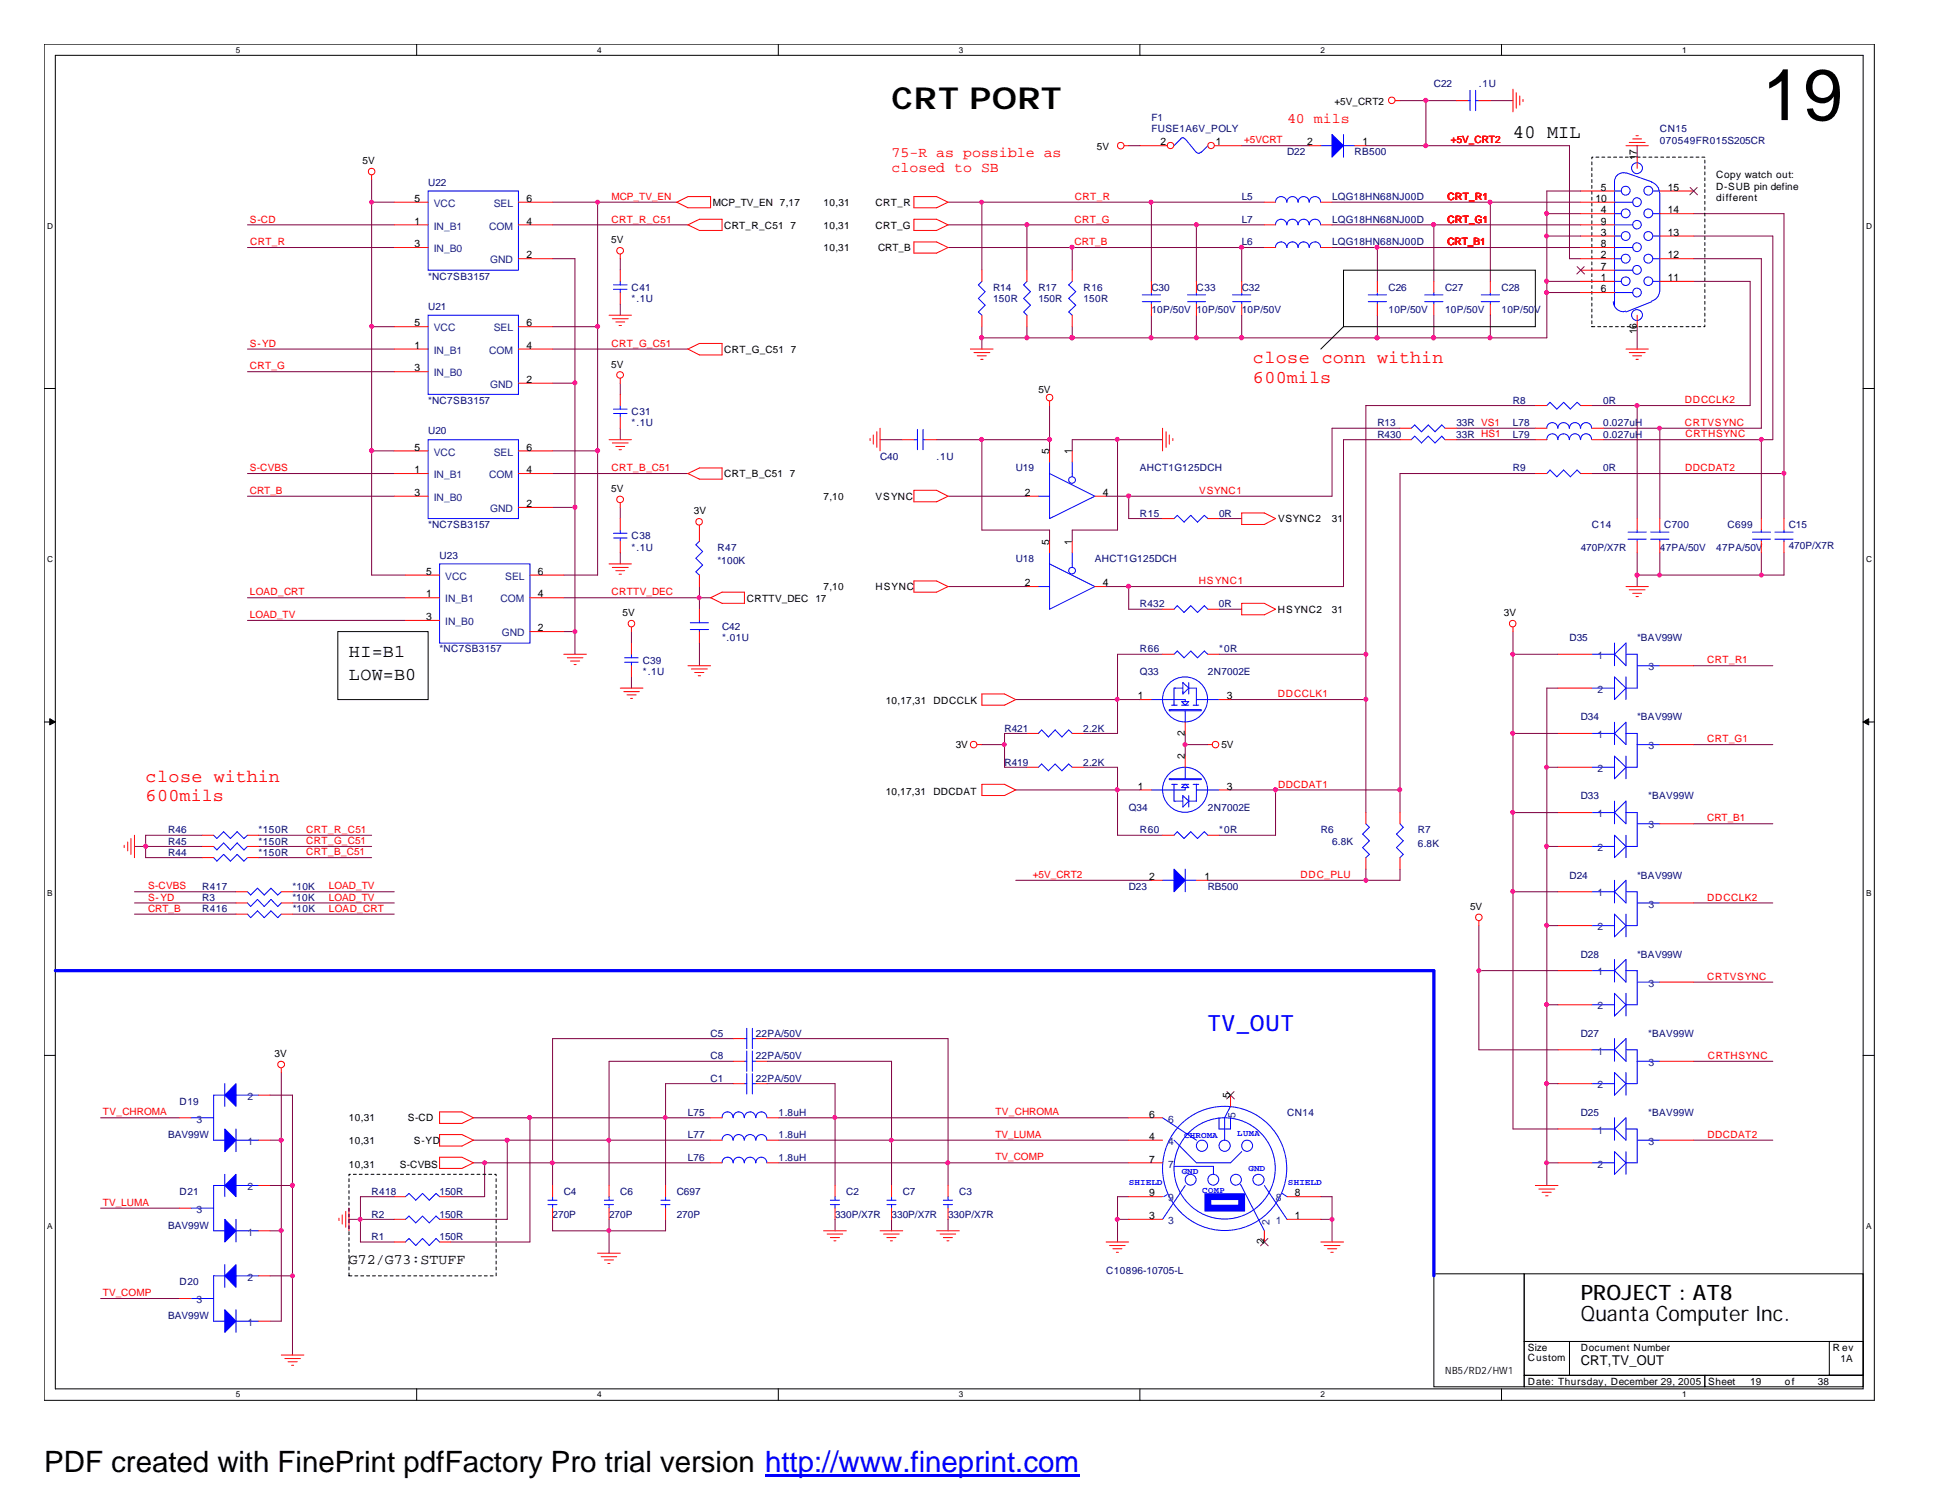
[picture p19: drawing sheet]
<svg xmlns="http://www.w3.org/2000/svg" width="279mm" height="216mm" viewBox="0 0 279 216" stroke-linecap="round" stroke-linejoin="round" font-family="sans-serif">
<defs><g id="words">
<text font-size="10.4" x="253.5" y="17.3">19</text>
<text font-size="4.4" x="128.3" y="15.6">CRT PORT</text>
<text font-size="4.2" x="6.3" y="211.7">PDF created with FinePrint pdfFactory Pro trial version http://www.fineprint.com</text>
<text font-size="3.2" fill="#00f" x="173.8" y="148.3">TV_OUT</text>
<g font-size="3">
<text x="227.4" y="189.9">Quanta Computer Inc.</text>
<text x="227.4" y="187">PROJECT : AT8</text>
</g>
<text font-size="2.8" x="217.7" y="19.9">40 MIL</text>
<g font-size="2.6" fill="#f00">
<text x="180.3" y="52.3">close conn within</text>
<text x="180.3" y="55.1">600mils</text>
<text x="21" y="112.4">close within</text>
<text x="21" y="115.2">600mils</text>
</g>
<g font-size="2.6">
<text x="50.2" y="94.6">HI=B1</text>
<text x="50.2" y="97.8">LOW=B0</text>
</g>
<g font-size="2.1" fill="#f00">
<text x="185.2" y="17.7">40 mils</text>
<text x="128.3" y="22.6">75-R as possible as</text>
<text x="128.3" y="24.7">closed to SB</text>
</g>
<text font-size="2.1" x="50.2" y="181.9">G72/G73:STUFF</text>
<text font-size="1.9" x="227.4" y="196.3">CRT,TV_OUT</text>
<g font-size="1.5">
<text x="167" y="20.9">2</text>
<text x="174.9" y="20.9">1</text>
<text x="188.1" y="20.9">2</text>
<text x="196" y="20.9">1</text>
<text x="235.5" y="23.1" transform="rotate(-90 235.5 23.1)">1</text>
<text x="235.5" y="22.3" transform="rotate(-90 235.5 22.3)">7</text>
<text x="59.6" y="29">5</text>
<text x="75.7" y="29">6</text>
<text x="229.5" y="29">10</text>
<text x="230.3" y="27.4">5</text>
<text x="239.9" y="27.4">15</text>
<text x="59.6" y="32.3">1</text>
<text x="59.6" y="35.6">3</text>
<text x="75.7" y="32.3">4</text>
<text x="230.3" y="33.9">3</text>
<text x="230.3" y="30.7">4</text>
<text x="230.3" y="35.6">8</text>
<text x="230.3" y="32.3">9</text>
<text x="239.9" y="30.7">14</text>
<text x="239.9" y="33.9">13</text>
<text x="75.7" y="37.2">2</text>
<text x="230.3" y="40.4">1</text>
<text x="230.3" y="37.2">2</text>
<text x="230.3" y="38.8">7</text>
<text x="239.9" y="37.2">12</text>
<text x="239.9" y="40.4">11</text>
<text x="59.6" y="46.9">5</text>
<text x="75.7" y="46.9">6</text>
<text x="230.3" y="42">6</text>
<text x="59.6" y="50.2">1</text>
<text x="59.6" y="53.4">3</text>
<text x="75.7" y="50.2">4</text>
<text x="235.5" y="48.1" transform="rotate(-90 235.5 48.1)">16</text>
<text x="75.7" y="55.1">2</text>
<text x="59.6" y="64.8">5</text>
<text x="75.7" y="64.8">6</text>
<text x="151" y="65.3" transform="rotate(-90 151 65.3)">5</text>
<text x="154.2" y="65.3" transform="rotate(-90 154.2 65.3)">1</text>
<text x="59.6" y="68.1">1</text>
<text x="59.6" y="71.3">3</text>
<text x="75.7" y="68.1">4</text>
<text x="147.4" y="71.3">2</text>
<text x="158.7" y="71.3">4</text>
<text x="75.7" y="72.9">2</text>
<text x="61.3" y="82.7">5</text>
<text x="77.4" y="82.7">6</text>
<text x="151" y="78.4" transform="rotate(-90 151 78.4)">5</text>
<text x="154.2" y="78.4" transform="rotate(-90 154.2 78.4)">1</text>
<text x="61.3" y="85.9">1</text>
<text x="61.3" y="89.2">3</text>
<text x="77.4" y="85.9">4</text>
<text x="147.4" y="84.3">2</text>
<text x="158.7" y="84.3">4</text>
<text x="77.4" y="90.8">2</text>
<text x="163.7" y="100.6">1</text>
<text x="176.5" y="100.6">3</text>
<text x="170.5" y="105.8" transform="rotate(-90 170.5 105.8)">2</text>
<text x="163.7" y="113.6">1</text>
<text x="170.5" y="109.2" transform="rotate(-90 170.5 109.2)">2</text>
<text x="176.5" y="113.6">3</text>
<text x="165.3" y="126.6">2</text>
<text x="173.3" y="126.6">1</text>
<text x="165.3" y="160.7">6</text>
<text x="177" y="158" transform="rotate(-90 177 158)">5</text>
<text x="165.3" y="164">4</text>
<text x="165.3" y="167.2">7</text>
<text x="165.3" y="172.1">9</text>
<text x="186.3" y="172.1">8</text>
<text x="165.3" y="175.3">3</text>
<text x="181.9" y="179" transform="rotate(-90 181.9 179)">2</text>
<text x="186.3" y="175.3">1</text>
</g>
<g font-size="1.5" fill="#004080">
<text x="62.4" y="29.8">VCC</text>
<text x="71" y="29.8">SEL</text>
<text x="62.4" y="33">IN_B1</text>
<text x="70.4" y="33">COM</text>
<text x="62.4" y="36.3">IN_B0</text>
<text x="70.5" y="37.9">GND</text>
<text x="62.4" y="47.7">VCC</text>
<text x="71" y="47.7">SEL</text>
<text x="62.4" y="50.9">IN_B1</text>
<text x="70.4" y="50.9">COM</text>
<text x="62.4" y="54.1">IN_B0</text>
<text x="70.5" y="55.8">GND</text>
<text x="62.4" y="65.5">VCC</text>
<text x="71" y="65.5">SEL</text>
<text x="62.4" y="68.8">IN_B1</text>
<text x="70.4" y="68.8">COM</text>
<text x="62.4" y="72.1">IN_B0</text>
<text x="70.5" y="73.7">GND</text>
<text x="64.1" y="83.4">VCC</text>
<text x="72.7" y="83.4">SEL</text>
<text x="64.1" y="86.7">IN_B1</text>
<text x="64.1" y="89.9">IN_B0</text>
<text x="72" y="86.7">COM</text>
<text x="72.2" y="91.5">GND</text>
<text x="229.8" y="94.8">1</text>
<text x="229.8" y="99.7">2</text>
<text x="237.2" y="96.4">3</text>
<text x="229.8" y="106.2">1</text>
<text x="237.2" y="107.8">3</text>
<text x="229.8" y="111">2</text>
<text x="229.8" y="117.6">1</text>
<text x="237.2" y="119.2">3</text>
<text x="229.8" y="122.4">2</text>
<text x="229.8" y="128.9">1</text>
<text x="237.2" y="130.6">3</text>
<text x="229.8" y="133.8">2</text>
<text x="229.8" y="140.3">1</text>
<text x="237.2" y="141.9">3</text>
<text x="229.8" y="145.2">2</text>
<text x="229.8" y="151.7">1</text>
<text x="237.2" y="153.3">3</text>
<text x="28.3" y="161.5">3</text>
<text x="35.6" y="158.2">2</text>
<text x="168.1" y="161.5">6</text>
<text x="177.8" y="160.7" transform="rotate(-90 177.8 160.7)">5</text>
<text x="229.8" y="156.5">2</text>
<text x="35.6" y="164.7">1</text>
<text x="168.1" y="164.7">4</text>
<text x="168.1" y="167.9">7</text>
<text x="229.8" y="163.1">1</text>
<text x="229.8" y="167.9">2</text>
<text x="237.2" y="164.7">3</text>
<text x="35.6" y="171.2">2</text>
<text x="168.1" y="172.8">9</text>
<text x="183.6" y="172.8">8</text>
<text x="28.3" y="174.5">3</text>
<text x="35.6" y="177.7">1</text>
<text x="168.1" y="176.1">3</text>
<text x="182.6" y="176.2" transform="rotate(-90 182.6 176.2)">2</text>
<text x="183.6" y="176.1">1</text>
<text x="35.6" y="184.2">2</text>
<text x="28.3" y="187.5">3</text>
<text x="35.6" y="190.7">1</text>
</g>
<g font-size="1.4" fill="#000080">
<text x="165.7" y="17.4">F1</text>
<text x="206.3" y="12.6">C22</text>
<text x="212.7" y="12.6">.1U</text>
<text x="165.7" y="19">FUSE1A6V_POLY</text>
<text x="185.2" y="22.3">D22</text>
<text x="194.9" y="22.3">RB500</text>
<text x="238.8" y="19">CN15</text>
<text x="238.8" y="20.7">070549FR015S205CR</text>
<text x="61.6" y="26.7">U22</text>
<text x="178.6" y="28.8">L5</text>
<text x="191.6" y="28.8">LQG18HN68NJ00D</text>
<text x="178.6" y="32.1">L7</text>
<text x="178.6" y="35.3">L6</text>
<text x="191.6" y="32.1">LQG18HN68NJ00D</text>
<text x="191.6" y="35.3">LQG18HN68NJ00D</text>
<text x="61.6" y="40.2">*NC7SB3157</text>
<text x="90.8" y="41.8">C41</text>
<text x="142.9" y="41.8">R14</text>
<text x="149.4" y="41.8">R17</text>
<text x="155.9" y="41.8">R16</text>
<text x="165.7" y="41.8">C30</text>
<text x="172.1" y="41.8">C33</text>
<text x="178.6" y="41.8">C32</text>
<text x="199.8" y="41.8">C26</text>
<text x="207.9" y="41.8">C27</text>
<text x="216" y="41.8">C28</text>
<text x="61.6" y="44.6">U21</text>
<text x="90.8" y="43.4">*.1U</text>
<text x="142.9" y="43.4">150R</text>
<text x="149.4" y="43.4">150R</text>
<text x="155.9" y="43.4">150R</text>
<text x="165.7" y="45.1">10P/50V 10P/50V 10P/50V</text>
<text x="199.8" y="45.1">10P/50V</text>
<text x="207.9" y="45.1">10P/50V</text>
<text x="216" y="45.1">10P/50V</text>
<text x="61.6" y="58.1">*NC7SB3157</text>
<text x="90.8" y="59.7">C31</text>
<text x="217.7" y="58.1">R8</text>
<text x="230.7" y="58.1">0R</text>
<text x="61.6" y="62.5">U20</text>
<text x="90.8" y="61.3">*.1U</text>
<text x="198.2" y="62.9">R430</text>
<text x="198.2" y="61.3">R13</text>
<text x="209.5" y="62.9">33R HS1</text>
<text x="209.5" y="61.3">33R VS1</text>
<text x="217.7" y="61.3">L78</text>
<text x="217.7" y="62.9">L79</text>
<text x="230.7" y="61.3">0.027uH</text>
<text x="230.7" y="62.9">0.027uH</text>
<text x="126.6" y="66.2">C40</text>
<text x="134.7" y="66.2">.1U</text>
<text x="146.1" y="67.8">U19</text>
<text x="164" y="67.8">AHCT1G125DCH</text>
<text x="217.7" y="67.8">R9</text>
<text x="230.7" y="67.8">0R</text>
<text x="61.6" y="75.9">*NC7SB3157</text>
<text x="90.8" y="77.6">C38</text>
<text x="164" y="74.3">R15</text>
<text x="175.4" y="74.3">0R</text>
<text x="229" y="75.9">C14</text>
<text x="239.4" y="75.9">C700</text>
<text x="248.5" y="75.9">C699</text>
<text x="257.3" y="75.9">C15</text>
<text x="63.2" y="80.3">U23</text>
<text x="90.8" y="79.2">*.1U</text>
<text x="103.2" y="79.2">R47</text>
<text x="103.2" y="81.2">*100K</text>
<text x="146.1" y="80.9">U18</text>
<text x="157.5" y="80.9">AHCT1G125DCH</text>
<text x="227.4" y="79.2">470P/X7R</text>
<text x="238.8" y="79.2">47PA/50V</text>
<text x="246.9" y="79.2">47PA/50V</text>
<text x="257.3" y="79">470P/X7R</text>
<text x="164" y="87.3">R432</text>
<text x="175.4" y="87.3">0R</text>
<text x="63.2" y="93.9">*NC7SB3157</text>
<text x="92.5" y="95.5">C39</text>
<text x="103.9" y="90.6">C42</text>
<text x="103.9" y="92.2">*.01U</text>
<text x="164" y="93.9">R66</text>
<text x="175.4" y="93.9">*0R</text>
<text x="225.8" y="92.2">D35</text>
<text x="235.5" y="92.2">*BAV99W</text>
<text x="92.5" y="97.1">*.1U</text>
<text x="164" y="97.1">Q33</text>
<text x="173.8" y="97.1">2N7002E</text>
<text x="144.5" y="105.2">R421</text>
<text x="155.8" y="105.2">2.2K</text>
<text x="227.4" y="103.6">D34</text>
<text x="235.5" y="103.6">*BAV99W</text>
<text x="144.5" y="110.1">R419</text>
<text x="155.8" y="110.1">2.2K</text>
<text x="24.2" y="119.8">R46</text>
<text x="37.2" y="119.8">*150R</text>
<text x="162.4" y="116.6">Q34</text>
<text x="164" y="119.8">R60</text>
<text x="173.8" y="116.6">2N7002E</text>
<text x="175.4" y="119.8">*0R</text>
<text x="190" y="119.8">R6</text>
<text x="204" y="119.8">R7</text>
<text x="227.4" y="115">D33</text>
<text x="237.1" y="115">*BAV99W</text>
<text x="24.2" y="121.5">R45</text>
<text x="24.2" y="123.1">R44</text>
<text x="37.2" y="121.5">*150R</text>
<text x="37.2" y="123.1">*150R</text>
<text x="191.6" y="121.5">6.8K</text>
<text x="204" y="121.8">6.8K</text>
<text x="29.1" y="131.2">R416</text>
<text x="29.1" y="128">R417</text>
<text x="29.1" y="129.6">R3</text>
<text x="42.1" y="129.6">*10K</text>
<text x="42.1" y="128">*10K</text>
<text x="42.1" y="131.2">*10K</text>
<text x="162.4" y="128">D23</text>
<text x="173.8" y="128">RB500</text>
<text x="225.8" y="126.4">D24</text>
<text x="235.5" y="126.4">*BAV99W</text>
<text x="227.4" y="137.8">D28</text>
<text x="235.5" y="137.8">*BAV99W</text>
<text x="102.2" y="149.1">C5</text>
<text x="108.7" y="149.1">22PA/50V</text>
<text x="227.4" y="149.1">D27</text>
<text x="237.1" y="149.1">*BAV99W</text>
<text x="102.2" y="152.4">C8</text>
<text x="102.2" y="155.6">C1</text>
<text x="108.7" y="152.4">22PA/50V</text>
<text x="108.7" y="155.6">22PA/50V</text>
<text x="25.8" y="158.9">D19</text>
<text x="99" y="160.5">L75</text>
<text x="112" y="160.5">1.8uH</text>
<text x="185.2" y="160.5">CN14</text>
<text x="227.4" y="160.5">D25</text>
<text x="237.1" y="160.5">*BAV99W</text>
<text x="24.2" y="163.7">BAV99W</text>
<text x="99" y="163.7">L77</text>
<text x="99" y="167">L76</text>
<text x="112" y="163.7">1.8uH</text>
<text x="112" y="167">1.8uH</text>
<text x="25.8" y="171.9">D21</text>
<text x="53.5" y="171.9">R418</text>
<text x="63.2" y="171.9">150R</text>
<text x="81.1" y="171.9">C4</text>
<text x="89.2" y="171.9">C6</text>
<text x="97.4" y="171.9">C697</text>
<text x="121.8" y="171.9">C2</text>
<text x="129.9" y="171.9">C7</text>
<text x="138" y="171.9">C3</text>
<text x="24.2" y="176.7">BAV99W</text>
<text x="53.5" y="175.1">R2</text>
<text x="53.5" y="178.4">R1</text>
<text x="63.2" y="175.1">150R</text>
<text x="63.2" y="178.4">150R</text>
<text x="79.5" y="175.1">270P</text>
<text x="87.6" y="175.1">270P</text>
<text x="97.4" y="175.1">270P</text>
<text x="120.1" y="175.1">330P/X7R</text>
<text x="128.3" y="175.1">330P/X7R</text>
<text x="136.4" y="175.1">330P/X7R</text>
<text x="25.8" y="184.9">D20</text>
<text x="159.1" y="183.3">C10896-10705-L</text>
<text x="24.2" y="189.7">BAV99W</text>
</g>
<g font-size="1.4">
<text x="192" y="15.2">+5V_CRT2</text>
<text x="52.2" y="23.6">5V</text>
<text x="157.8" y="21.5">5V</text>
<text x="102.6" y="29.6">MCP_TV_EN 7,17</text>
<text x="118.5" y="29.6">10,31</text>
<text x="126" y="29.6">CRT_R</text>
<text x="246.9" y="25.6">Copy watch out:</text>
<text x="246.9" y="27.3">D-SUB pin define</text>
<text x="246.9" y="29">different</text>
<text x="87.9" y="35">5V</text>
<text x="104.2" y="32.9">CRT_R_C51 7</text>
<text x="118.5" y="32.9">10,31</text>
<text x="126" y="32.9">CRT_G</text>
<text x="118.5" y="36.2">10,31</text>
<text x="126.3" y="36.2">CRT_B</text>
<text x="87.9" y="52.9">5V</text>
<text x="104.2" y="50.8">CRT_G_C51 7</text>
<text x="149.4" y="56.5">5V</text>
<text x="87.9" y="70.8">5V</text>
<text x="104.2" y="68.7">CRT_B_C51 7</text>
<text x="118.5" y="71.9">7,10</text>
<text x="126" y="71.9">VSYNC</text>
<text x="99.8" y="74">3V</text>
<text x="183.9" y="75.1">VSYNC2</text>
<text x="191.6" y="75.1">31</text>
<text x="89.6" y="88.6">5V</text>
<text x="107.4" y="86.5">CRTTV_DEC 17</text>
<text x="118.5" y="84.9">7,10</text>
<text x="126" y="84.9">HSYNC</text>
<text x="183.9" y="88.1">HSYNC2</text>
<text x="191.6" y="88.1">31</text>
<text x="216.4" y="88.6">3V</text>
<text x="127.4" y="101.3">10,17,31 DDCCLK</text>
<text x="137.5" y="107.7">3V</text>
<text x="175.7" y="107.7">5V</text>
<text x="127.4" y="114.3">10,17,31</text>
<text x="134.3" y="114.3">DDCDAT</text>
<text x="211.5" y="130.9">5V</text>
<text x="39.5" y="152.1">3V</text>
<text x="50.2" y="161.3">10,31</text>
<text x="58.7" y="161.3">S-CD</text>
<text x="50.2" y="168">10,31</text>
<text x="50.2" y="164.5">10,31</text>
<text x="57.5" y="168">S-CVBS</text>
<text x="59.5" y="164.5">S-YD</text>
<text x="207.9" y="197.6">NB5/RD2/HW1</text>
<text x="219.8" y="195.7">Custom</text>
<text x="219.8" y="194.3">Size</text>
<text x="227.4" y="194.3">Document Number</text>
<text x="263.7" y="194.3">R ev</text>
<text x="264.8" y="195.9">1A</text>
<text x="219.8" y="199.2">Date: Thursday, December 29, 2005 Sheet</text>
<text x="251.8" y="199.2">19</text>
<text x="256.8" y="199.2">of</text>
<text x="261.5" y="199.2">38</text>
</g>
<g font-size="1.4" fill="#f00">
<text x="179" y="20.6">+5VCRT</text>
<text x="208.7" y="20.6">+5V_CRT2</text>
<text x="88" y="28.7">MCP_TV_EN</text>
<text x="154.6" y="28.7">CRT_R</text>
<text x="208.2" y="28.7">CRT_R1</text>
<text x="35.9" y="32">S-CD</text>
<text x="36" y="35.3">CRT_R</text>
<text x="88" y="32">CRT_R_C51</text>
<text x="154.6" y="35.3">CRT_B</text>
<text x="154.6" y="32">CRT_G</text>
<text x="208.2" y="32">CRT_G1</text>
<text x="208.2" y="35.3">CRT_B1</text>
<text x="35.9" y="53.1">CRT_G</text>
<text x="35.9" y="49.9">S-YD</text>
<text x="88" y="49.9">CRT_G_C51</text>
<text x="242.4" y="58">DDCCLK2</text>
<text x="242.4" y="61.3">CRTVSYNC</text>
<text x="242.5" y="62.9">CRTHSYNC</text>
<text x="35.9" y="71">CRT_B</text>
<text x="35.9" y="67.8">S-CVBS</text>
<text x="88" y="67.8">CRT_B_C51</text>
<text x="172.6" y="71">VSYNC1</text>
<text x="242.4" y="67.8">DDCDAT2</text>
<text x="35.9" y="88.9">LOAD_TV</text>
<text x="35.9" y="85.6">LOAD_CRT</text>
<text x="88" y="85.6">CRTTV_DEC</text>
<text x="172.5" y="84">HSYNC1</text>
<text x="245.6" y="95.4">CRT_R1</text>
<text x="183.9" y="100.3">DDCCLK1</text>
<text x="245.6" y="106.8">CRT_G1</text>
<text x="183.9" y="113.3">DDCDAT1</text>
<text x="44.1" y="119.8">CRT_R_C51</text>
<text x="245.6" y="118.2">CRT_B1</text>
<text x="44.1" y="121.4">CRT_G_C51</text>
<text x="44.1" y="123">CRT_B_C51</text>
<text x="21.3" y="127.9">S-CVBS</text>
<text x="21.3" y="129.5">S-YD</text>
<text x="21.3" y="131.1">CRT_B</text>
<text x="47.3" y="131.1">LOAD_CRT</text>
<text x="47.3" y="127.9">LOAD_TV</text>
<text x="47.3" y="129.5">LOAD_TV</text>
<text x="148.6" y="126.3">+5V_CRT2</text>
<text x="187.1" y="126.3">DDC_PLU</text>
<text x="245.6" y="129.5">DDCCLK2</text>
<text x="245.6" y="140.9">CRTVSYNC</text>
<text x="245.7" y="152.3">CRTHSYNC</text>
<text x="14.8" y="160.4">TV_CHROMA</text>
<text x="143.2" y="160.4">TV_CHROMA</text>
<text x="143.2" y="163.7">TV_LUMA</text>
<text x="143.2" y="166.9">TV_COMP</text>
<text x="245.7" y="163.7">DDCDAT2</text>
<text x="14.8" y="173.4">TV_LUMA</text>
<text x="14.8" y="186.4">TV_COMP</text>
</g>
<g font-size="1.3" fill="#00f">
<text x="170.3" y="163.6">CHROMA</text>
<text x="178" y="163.4">LUMA</text>
<text x="162.4" y="170.4">SHIELD</text>
<text x="170" y="168.8">GND</text>
<text x="173" y="171.6">COMP</text>
<text x="179.6" y="168.5">GND</text>
<text x="185.3" y="170.4">SHIELD</text>
</g>
<g font-size="1.2">
<text x="34" y="7.6">5</text>
<text x="85.9" y="7.6">4</text>
<text x="138" y="7.6">3</text>
<text x="190" y="7.6">2</text>
<text x="242" y="7.6">1</text>
<text x="6.8" y="33">D</text>
<text x="268.5" y="33">D</text>
<text x="6.8" y="80.9">C</text>
<text x="268.5" y="80.9">C</text>
<text x="6.8" y="128.9">B</text>
<text x="268.5" y="128.9">B</text>
<text x="6.8" y="176.8">A</text>
<text x="268.5" y="176.8">A</text>
<text x="34" y="201">5</text>
<text x="85.9" y="201">4</text>
<text x="138" y="201">3</text>
<text x="190" y="201">2</text>
<text x="242" y="201">1</text>
</g>
</g></defs>
<g fill="none" stroke="#000" stroke-width=".14">
<path d="M6.3 6.3h263.4v195.1h-263.4zM8 8h260.1v191.8h-260.1zM59.9 6.3v1.7M112 6.3v1.7M164 6.3v1.7M216 6.3v1.7M193.3 38.9h27.6v8.1h-27.6zM6.3 55.9h1.7M193.3 47l-3.3 3.2M268.1 55.9h1.6M48.6 90.8h13v9.8h-13zM6.3 103.8h1.7"/>
<path d="M268.1 103.8h1.6M6.3 151.8h1.7M268.1 151.8h1.6M59.9 199.8v1.6M112 199.8v1.6M164 199.8v1.6M206.3 183.2h13v16.3h-13zM216 199.8v1.6M219.3 183.2h48.8v9.8h-48.8zM219.3 193h6.5v4.8h-6.5zM219.3 197.8h26v1.7h-26zM225.8 193h42.3v4.8h-42.3z"/>
<path d="M245.3 197.8h22.8v1.7h-22.8zM263.2 193h4.9v4.8h-4.9z"/>
</g>
<g fill="#000" stroke="#000" stroke-width=".14">
<path d="M7.2 103.4l.8 .4-.8 .5z" fill-rule="evenodd"/>
<path d="M268.1 103.8l.8-.4v.9z" fill-rule="evenodd"/>
</g>
<g fill="none" stroke="#800040" stroke-width=".14">
<path d="M201.4 14.5h8.1M205.1 14.5v6.5M214.4 14.5h3.3M35.6 32.3h21.1M35.6 35.6h21.1M53.5 29.1h3.2M53.5 25.8v56.9h4.8M79.5 32.3h19.5M79.5 37.2h3.2v56.9M79.5 29.1h17.9M86 29.1v53.6h-4.9M89.2 37.2v1.7"/>
<path d="M136.4 32.3h45.5M136.4 35.6h45.5M136.4 29.1h45.5M141.3 29.1v9.8M147.7 32.3v6.6M154.3 35.6v3.3M162.4 21h1.6M165.7 29.1v11.4M172.1 32.3v8.2M178.6 21h9.8M178.6 35.6v4.9M191.6 32.3h35.8"/>
<path d="M191.6 35.6h35.8M191.6 29.1h35.8M196.5 21h29.3v16.2h1.6M198.2 35.6v4.9M206.3 32.3v8.2M214.4 29.1v11.4M222.5 30.7h4.9M222.5 34h4.9M227.4 27.5h-4.9v21.1h-81.2M235.5 21v1.6M243.7 30.7h13v43.9M243.7 34h11.4v29.2h-24.4"/>
<path d="M243.7 37.2h9.7v24.4h-22.7M35.6 50.2h21.1M35.6 53.5h21.1M53.5 47h3.2M79.5 50.2h19.5M79.5 47h6.5M79.5 55.1h3.2M89.2 43.7v1.6M89.2 55.1v1.6M141.3 47v3.2M147.7 47v1.6M151 58.3v6.6"/>
<path d="M154.3 47v1.6M165.7 45.3v3.3M172.1 45.3v3.3M178.6 45.3v3.3M198.2 45.3v3.3M206.3 45.3v3.3M214.4 45.3v3.3M220.9 58.3h-24.4v58.6M222.5 40.5h4.9M222.5 42.1h4.9M235.5 47v3.2M235.5 58.3v16.3"/>
<path d="M243.7 40.5h8.1v17.8h-22.8M35.6 68.1h21.1M35.6 71.4h21.1M53.5 64.9h3.2M79.5 68.1h19.5M79.5 64.9h6.5M79.5 73h3.2M89.2 61.6v1.6M89.2 73v1.6M89.2 79.5v1.6M126.6 63.2h3.3M134.7 63.2h16.3"/>
<path d="M136.4 71.4h11.3M141.3 63.2v13h9.7v1.7M160.8 63.2v13h-6.5v1.7M162.4 71.4v3.2h4.9M167.3 63.2h-13v1.7M175.4 74.6h3.2M201.4 61.6h-9.8v9.8h-32.5M201.4 63.2h-8.1v21.2h-34.2M209.5 61.6h11.4M209.5 63.2h11.4M220.9 68.1h-19.5v48.8M229 68.1h27.7"/>
<path d="M235.5 79.5v4.9M238.8 61.6v13M238.8 79.5v3.2M253.4 63.2v11.4M253.4 79.5v3.2M256.7 79.5v3.2h-21.2M35.6 89.2h22.7M35.6 86h22.7M81.1 86h21.1M81.1 90.8h1.6M90.8 90.8v1.7M90.8 97.4v1.6"/>
<path d="M100.6 84.4v3.2M100.6 92.5v3.3M136.4 84.4h11.3M162.4 84.4v3.2h4.9M167.3 94.1h-6.5v11.4h-4.9M175.4 94.1h21.1M175.4 87.6h3.2M217.7 94.1h6.5M217.7 90.8v71.6h6.5M224.2 99h-1.7v71.5M243.7 95.8h11.4M141.3 107.1h3.2"/>
<path d="M146.1 113.6h17.9M146.1 100.6h17.9M147.7 105.5h-3.2v4.9h3.2M155.9 110.4h4.9v9.7h6.5M170.5 107.1h3.3M170.5 105.5v3.3M177 113.6h24.4M177 100.6h19.5M183.5 113.6v6.5h-8.1M217.7 116.9h6.5M217.7 105.5h6.5M222.5 110.4h1.7"/>
<path d="M243.7 118.5h11.4M243.7 107.1h11.4M19.3 131.5h14.7M19.3 121.8h9.8M19.3 128.3h14.7M19.3 129.9h14.7M29.1 120.1h-8.1v3.3h8.1M37.2 120.1h16.3M37.2 121.8h16.3M37.2 123.4h16.3M42.1 131.5h14.6M42.1 128.3h14.6"/>
<path d="M42.1 129.9h14.6M146.1 126.6h19.6M196.5 125v1.6M201.4 125v1.6h-27.6M212.8 133.1v17.9h11.4M212.8 139.6h11.4M217.7 128.3h6.5M222.5 121.8h1.7M222.5 133.1h1.7M243.7 129.9h11.4M38.9 157.5h3.2v37.4M40.5 154.3v35.7h-1.6"/>
<path d="M105.5 152.7h-17.9v17.8M105.5 149.4h-26v21.1M105.5 155.9h-9.7v14.6M110.4 149.4h26v21.1M110.4 152.7h17.9v17.8M110.4 155.9h9.7v14.6M222.5 155.9h1.7M222.5 144.5h1.7M243.7 152.7h11.4M243.7 141.3h11.4M14.5 173.8h11.3M14.5 160.8h11.3"/>
<path d="M38.9 164h1.6M38.9 177h1.6M38.9 170.5h3.2M50.2 175.4h6.5M56.7 172.1h-4.8v6.5h4.8M68.1 164h34.1M68.1 160.8h34.1M68.1 167.3h34.1M69.7 167.3v4.8h-4.8M73 164v11.4h-8.1M76.2 160.8v17.8h-11.3M79.5 175.4v1.6h16.3v-1.6"/>
<path d="M87.6 175.4v4.9M112 164h50.4M112 160.8h50.4M112 167.3h50.4M120.1 175.4v1.6M128.3 175.4v1.6M136.4 175.4v1.6M160.8 175.4h1.6M162.4 172.1h-1.6v6.5M190 172.1h1.6v6.5M190 175.4h1.6M222.5 167.3h1.7"/>
<path d="M243.7 164h11.4M14.5 186.8h11.3M38.9 183.5h3.2"/>
</g>
<g fill="none" stroke="#f00" stroke-width=".14">
<path d="M200.7 14.5h.7M217.7 12.8v3.3M218.1 13.3v2.3M218.7 13.8v1.3M219.1 14.3v.3M234.9 20h1.3M235.4 19.5h.3M53.5 25.2v.6M89.2 36.6v.6M89.2 38.9v1.6M97.4 29.1l1.6-.8h3.2v1.6h-3.2zM99 32.3l1.6-.8h3.3v1.6h-3.3z"/>
<path d="M131.5 28.3h3.2l1.7 .8-1.7 .8h-3.2zM131.5 31.5h3.2l1.7 .8-1.7 .8h-3.2zM131.5 34.8h3.2l1.7 .8-1.7 .8h-3.2zM161.8 21h.6M181.9 32.3h1.6M190 32.3h1.6M233.9 21h3.3M234.4 20.5h2.3M87.6 45.3h3.2M88.1 45.8h2.3M88.6 46.3h1.3M89.1 46.8h.3"/>
<path d="M89.2 42.1v1.6M89.2 54.4v.7M99 50.2l1.6-.8h3.3v1.7h-3.3zM139.6 50.2h3.3M140.1 50.7h2.3M140.6 51.2h1.3M141.1 51.7h.3M151 57.7v.6M214.4 40.5v1.6M214.4 43.7v1.6M220.9 58.3h1.6M227.4 58.3h1.6"/>
<path d="M233.9 50.2h3.3M234.4 50.7h2.3M234.9 51.2h1.3M235.4 51.7h.3M87.6 63.2h3.2M88.1 63.7h2.3M88.6 64.2h1.3M89.1 64.7h.3M89.2 72.3v.7M89.2 74.6v1.6M89.2 77.9v1.6M99 68.1l1.6-.8h3.3v1.6h-3.3z"/>
<path d="M100.6 75.6v2.3M125.2 63.1v.3M125.6 62.6v1.3M126.2 62.1v2.2M126.6 61.6v3.3M131.5 70.5h3.2l1.7 .9-1.7 .8h-3.2zM167.3 61.6v3.3M167.8 62.1v2.2M168.2 62.6v1.3M168.7 63.1v.3M178.6 73.8h3.3l1.6 .8-1.6 .8h-3.3zM201.4 63.2h1.6"/>
<path d="M207.9 63.2h1.6M235.5 74.6v1.6M235.5 77.9v1.6M238.8 74.6v1.6M238.8 77.9v1.6M81.1 94.1h3.3M81.6 94.6h2.3M82.1 95.1h1.3M82.6 95.6h.3M87.6 81.1h3.2M88.1 81.6h2.3M88.6 82.1h1.3"/>
<path d="M89.1 82.6h.3M89.2 99h3.3M89.7 99.5h2.3M90.2 99.9h1.3M90.8 90.2v.6M90.8 92.5v1.6M90.8 95.8v1.6M99 95.8h3.2M99.5 96.2h2.3M99.9 96.7h1.4M100.5 97.2h.3M100.6 82.7v1.7"/>
<path d="M102.2 86l1.7-.8h3.2v1.6h-3.2zM131.5 83.6h3.2l1.7 .8-1.7 .8h-3.2zM141.3 99.8h3.2l1.6 .8-1.6 .8h-3.2zM167.3 87.6h1.6M173.8 87.6h1.6M178.6 86.8h3.3l1.6 .8-1.6 .8h-3.3zM217.7 90.2v.6M224.2 94.1h4.8M224.2 99h4.8M233.9 84.4h3.3M234.4 84.8h2.3M234.9 85.3h1.3"/>
<path d="M235.4 85.8h.3M238.8 95.8h4.9M90.7 100.5h.3M140.6 107.1h.7M141.3 112.8h3.2l1.6 .8-1.6 .8h-3.2zM147.7 110.4h1.7M147.7 105.5h1.7M154.3 110.4h1.6M154.3 105.5h1.6M164 113.6h1.7M170.5 108.8v1.6M173.8 107.1h.6"/>
<path d="M175.4 113.6h1.6M196.5 116.9v1.6M224.2 110.4h4.8M224.2 105.5h4.8M238.8 107.1h4.9M17.9 121.6v.3M18.4 121.1v1.3M18.8 120.6v2.3M19.3 120.1v3.3M29.1 121.8h1.6M34 131.5h1.6M35.6 121.8h1.6"/>
<path d="M40.5 131.5h1.6M196.5 123.4v1.6M212.8 132.5v.6M37.2 157.5h1.7M40.5 153.6v.7M63.2 159.9h3.3l1.6 .9-1.6 .8h-3.3zM105.5 152.7h1.6M105.5 149.4h1.6M108.8 152.7h1.6M108.8 149.4h1.6M177 157.5v1.6M25.8 173.8h1.7"/>
<path d="M25.8 160.8h1.7M37.2 177h1.7M37.2 170.5h1.7M37.2 164h1.7M48.8 175.2v.4M49.2 174.8v1.3M49.7 174.2v2.3M50.2 173.8v3.2M56.7 172.1h1.6M63.2 163.2h3.3l1.6 .8-1.6 .8h-3.3zM63.2 166.5h3.3l1.6 .8-1.6 .8h-3.3zM63.2 172.1h1.7"/>
<path d="M79.5 170.5v1.6M79.5 173.8v1.6M87.6 170.5v1.6M87.6 173.8v1.6M102.2 164h1.7M102.2 167.3h1.7M110.4 164h1.6M110.4 167.3h1.6M118.5 177h3.3M119 177.5h2.2M119.5 178h1.3M120 178.5h.3"/>
<path d="M126.6 177h3.3M127.1 177.5h2.3M127.6 178h1.3M128.1 178.5h.3M134.7 177h3.3M135.3 177.5h2.2M135.7 178h1.3M136.2 178.5h.3M159.1 178.6h3.3M159.6 179.2h2.3M160.1 179.6h1.3M162.4 172.1h4.9"/>
<path d="M162.4 164h4.9M162.4 160.8h4.9M162.4 175.4h4.9M162.4 167.3h4.9M181.9 177v1.6M185.2 172.1h4.8M185.2 175.4h4.8M190 178.6h3.3M190.5 179.2h2.3M191 179.6h1.3M220.9 170.5h3.3M221.4 171h2.3"/>
<path d="M221.9 171.5h1.3M222.4 172h.3M40.5 194.9h3.2M41 195.4h2.2M41.4 195.9h1.4M42 196.4h.2M86 180.3h3.2M86.5 180.8h2.2M87 181.2h1.3M87.5 181.7h.3M160.6 180.1h.3M191.5 180.1h.3"/>
<circle cx="200.2" cy="14.4" r=".47"/>
<circle cx="53.5" cy="24.7" r=".47"/>
<circle cx="89.2" cy="36.1" r=".48"/>
<circle cx="161.2" cy="21" r=".47"/>
<circle cx="89.2" cy="53.9" r=".48"/>
<circle cx="151" cy="57.2" r=".47"/>
<circle cx="89.2" cy="71.8" r=".48"/>
<circle cx="100.6" cy="75.1" r=".47"/>
<circle cx="90.8" cy="89.7" r=".47"/>
<circle cx="217.6" cy="89.7" r=".47"/>
<circle cx="140.1" cy="107.1" r=".47"/>
<circle cx="174.9" cy="107.1" r=".47"/>
<circle cx="212.8" cy="131.9" r=".47"/>
<circle cx="40.5" cy="153.1" r=".48"/>
</g>
<path d="M8 139.6h198.3v43.9" fill="none" stroke="#00f" stroke-width=".47"/>
<path d="M229 22.6h16.3v24.4h-16.3zM50.2 168.9h21.2v14.6h-21.2z" fill="none" stroke="#000" stroke-width=".14" stroke-dasharray=".4"/>
<g fill="none" stroke="#00f" stroke-width=".14">
<path d="M170.4 20l-.1-.2h-.3l-1.1 1.2M170.5 20l1.6 1.9M172.1 21.9a.38 .38 0 0 0 .7 0M173.8 21l-1 .9M183.5 32.3a.8 .8 0 0 1 .8-.8 .8 .8 0 0 1 .8 .8M185.2 32.3a.78 .78 0 0 1 .7-.8 .78 .78 0 0 1 .8 .8M186.8 32.3a.78 .78 0 0 1 .8-.8 .78 .78 0 0 1 .7 .8M188.4 32.3a.8 .8 0 0 1 .8-.8 .8 .8 0 0 1 .8 .8M88.3 41h1.9M88.3 41.6h1.9M89.2 40.5v.5M89.2 41.6v.5"/>
<path d="M213.1 43.4h2.6M213.1 42.4h2.6M214.4 42.1v.3M214.4 43.4v.3M222.5 58.3l.5-.4 1 .9 1-.9 .9 .9 1-.9 .5 .4M88.3 76.7h1.9M88.3 77.4h1.9M89.2 76.2v.5M89.2 77.4v.5M100.6 77.9l-.5 .5 1 .9-1 1 1 1-1 1 .5 .4M203 63.2l.5-.5 1 1 1-1 1 1 .9-1 .5 .5M234.2 77.6h2.7"/>
<path d="M234.2 76.5h2.7M235.5 76.2v.3M235.5 77.6v.3M237.5 77.6h2.6M237.5 76.5h2.6M238.8 76.2v.3M238.8 77.6v.3M89.9 94.6h1.9M89.9 95.2h1.9M90.8 94.1v.5M90.8 95.2v.6M168.9 87.6l.5-.5 .9 1 1-1 1 1 1-1 .5 .5"/>
<path d="M229 94.1h3.3M229 99h3.3M232.3 92.5v3.3M232.3 97.4l1.6 1.6-1.6 1.6zM232.3 94.1l1.6-1.6v3.3zM233.9 97.4v3.2M233.9 94.1h1.6v4.9h-1.6M235.5 95.8h3.3M149.4 110.4l.5-.5 .9 1 1-1 1 1 1-1 .5 .5M149.4 105.5l.5-.5 .9 1 1-1 1 1 1-1 .5 .5M168.2 112h4.6v.1h-4.6zM168.6 112.8h.8"/>
<path d="M168.9 112.8v2.4h1.3M170 113.3l.5-.5 .5 .5zM170 112.8h1M170.2 114.4l.8 .8-.8 .9zM170.5 113.3v.3h-4.8M170.5 110.4v1.6M171 114.4v1.7M171.7 112.8h.8M172.1 113.6h3.3M172.1 112.8v2.4h-1.1M196.5 118.5l.5 .5-1 1 1 .9-1 1 1 1-.5 .5M229 105.5h3.3"/>
<path d="M229 110.4h3.3M232.3 103.9v3.2M232.3 108.8l1.6 1.6-1.6 1.6zM232.3 105.5l1.6-1.6v3.2zM233.9 108.8v3.2M233.9 105.5h1.6v4.9h-1.6M235.5 107.1h3.3M30.7 121.8l.5 .5 1-1.1 .9 1.1 1-1.1 1 1.1 .5-.5M35.6 131.5l.5 .5 .9-1 1 1 1-1 1 1 .5-.5M32.3 155.9v3.2M32.3 157.5h-1.6v6.5h1.6M34 157.5h3.2"/>
<path d="M107.1 152.7h.3M107.1 149.4h.3M107.4 147.9v2.9M107.4 151.2v2.9M108.2 152.7h.6M108.2 147.9v2.9M108.2 151.2v2.9M108.2 149.4h.6M177 159.1l-.8 1.7v3.2M27.5 173.8h3.2M27.5 160.8h3.2M32.3 168.9v3.2"/>
<path d="M32.3 170.5h-1.6v6.5h1.6M34 162.4v3.3M34 175.4v3.2M34 177h3.2M34 170.5h3.2M34 164h3.2M58.3 172.1l.5-.4 1 .9 1-.9 1 .9 .9-.9 .5 .4M78.8 172.6h1.3M78.8 173.3h1.3M79.5 172.1v.5M79.5 173.3v.5M87 172.6h1.3"/>
<path d="M87 173.3h1.3M87.6 172.1v.5M87.6 173.3v.5M103.9 164a.78 .78 0 0 1 .8-.8 .78 .78 0 0 1 .8 .8M103.9 167.3a.78 .78 0 0 1 .8-.8 .78 .78 0 0 1 .8 .8M105.5 164a.78 .78 0 0 1 .8-.8 .78 .78 0 0 1 .8 .8M105.5 167.3a.78 .78 0 0 1 .8-.8 .78 .78 0 0 1 .8 .8M107.1 164a.8 .8 0 0 1 .8-.8 .8 .8 0 0 1 .8 .8M107.1 167.3a.8 .8 0 0 1 .8-.8 .8 .8 0 0 1 .8 .8M108.8 164a.78 .78 0 0 1 .7-.8 .78 .78 0 0 1 .8 .8M108.8 167.3a.78 .78 0 0 1 .7-.8 .78 .78 0 0 1 .8 .8M167.3 160.8l4.8 3.2"/>
<path d="M167.9 171.8l-.5 .3M168.9 164l3.2 3.3h4.9l1.6-1.6M168.9 167.8h5.7v1.1M170.5 170.5l-3.2 4.9M175.4 160.8v1.6h1.6v-1.6M178.5 170.3l3.4 6.7M181.9 170.5l3.3 4.9M184.5 171.7l.7 .4"/>
<circle cx="170.5" cy="113.6" r="3.2"/>
<circle cx="171.3" cy="169.7" r=".78"/>
<circle cx="172.9" cy="164.8" r=".81"/>
<circle cx="174.6" cy="169.7" r=".78"/>
<circle cx="176.2" cy="168.1" r="8.9"/>
<circle cx="176.2" cy="164.8" r=".81"/>
<circle cx="176.2" cy="168.1" r="7.3"/>
<circle cx="177.8" cy="169.7" r=".78"/>
<circle cx="179.4" cy="164.8" r=".79"/>
<circle cx="181.1" cy="169.7" r=".8"/>
</g>
<g fill="#00f" stroke="#00f" stroke-width=".14">
<path d="M32.3 175.4l1.7 1.6-1.7 1.6z" fill-rule="evenodd"/>
<path d="M32.3 170.5l1.7-1.6v3.2z" fill-rule="evenodd"/>
<path d="M32.3 162.4l1.7 1.6-1.7 1.7z" fill-rule="evenodd"/>
<path d="M34 155.9v3.2l-1.7-1.6z" fill-rule="evenodd"/>
</g>
<path d="M173.8 172.1h4.8v1.7h-4.8z" fill="none" stroke="#00f" stroke-width=".97"/>
<path d="M176.5 157l1.1 1.1M177.5 157l-1 1.1M181.4 178.1l1.1 1.1M182.4 178.1l-1 1.1" fill="none" stroke="#804000" stroke-width=".14"/>
<circle cx="174.2" cy="20.9" r=".46" fill="#fff" stroke="#f00" stroke-width=".14"/>
<path d="M174.8 21h3.8" fill="none" stroke="#f00" stroke-width=".14"/>
<circle cx="168.4" cy="20.9" r=".46" fill="#fff" stroke="#f00" stroke-width=".14"/>
<g fill="none" stroke="#f00" stroke-width=".14">
<path d="M209.5 14.5h1.7M212.8 14.5h1.6M56.7 32.3h4.9M56.7 29.1h4.9M56.7 35.6h4.9M74.6 32.3h4.9M74.6 29.1h4.9M74.6 37.2h4.9M141.3 38.9v1.6M147.7 38.9v1.6M154.3 38.9v1.6M164 21h3.9"/>
<path d="M181.9 29.1h1.6M181.9 35.6h1.6M188.4 21h1.6M190 29.1h1.6M190 35.6h1.6M194.9 21h1.6M227.4 32.3h4.9M227.4 29.1h4.9M227.4 37.2h4.9M227.4 35.6h4.9M227.4 27.5h4.9M227.4 30.7h4.9"/>
<path d="M227.4 34h4.9M227.4 38.9h4.9M235.5 22.6v1.6M238.8 37.2h4.9M238.8 27.5h4.9M238.8 30.7h4.9M238.8 34h4.9M56.7 50.2h4.9M56.7 47h4.9M56.7 53.5h4.9M74.6 50.2h4.9M74.6 47h4.9"/>
<path d="M74.6 55.1h4.9M89.2 56.7v1.6M89.2 60v1.6M141.3 45.3v1.7M147.7 45.3v1.7M154.3 45.3v1.7M165.7 40.5v1.6M165.7 43.7v1.6M172.1 40.5v1.6M172.1 43.7v1.6M178.6 40.5v1.6M178.6 43.7v1.6"/>
<path d="M198.2 40.5v1.6M198.2 43.7v1.6M206.3 40.5v1.6M206.3 43.7v1.6M227.4 40.5h4.9M227.4 42.1h4.9M235.5 45.3v1.7M238.8 40.5h4.9M56.7 68.1h4.9M56.7 64.9h4.9M56.7 71.4h4.9M74.6 68.1h4.9"/>
<path d="M74.6 64.9h4.9M74.6 73h4.9M129.9 63.2h1.6M133.1 63.2h1.6M147.7 71.4h1.7M151 64.9v1.6M151 77.9v1.6M154.3 64.9v1.6M154.3 77.9v1.6M157.5 71.4h1.6M167.3 74.6h1.6M173.8 74.6h1.6"/>
<path d="M201.4 61.6h1.6M207.9 61.6h1.6M220.9 68.1h1.6M220.9 61.6h1.6M220.9 63.2h1.6M227.4 68.1h1.6M229 61.6h1.7M229 63.2h1.7M253.4 74.6v1.6M253.4 77.9v1.6M256.7 74.6v1.6M256.7 77.9v1.6"/>
<path d="M58.3 86h4.9M58.3 82.7h4.9M58.3 89.2h4.9M76.2 86h4.9M76.2 82.7h4.9M76.2 90.8h4.9M100.6 87.6v1.6M100.6 90.8v1.7M147.7 84.4h1.7M157.5 84.4h1.6M167.3 94.1h1.6M173.8 94.1h1.6"/>
<path d="M164 100.6h1.7M170.5 103.9v1.6M175.4 100.6h1.6M201.4 116.9v1.6M224.2 116.9h4.8M238.8 118.5h4.9M29.1 120.1h1.6M29.1 123.4h1.6M34 128.3h1.6M34 129.9h1.6M35.6 120.1h1.6M35.6 123.4h1.6"/>
<path d="M40.5 128.3h1.6M40.5 129.9h1.6M165.7 126.6h1.6M167.3 120.1h1.6M172.1 126.6h1.7M173.8 120.1h1.6M201.4 123.4v1.6M224.2 139.6h4.8M224.2 128.3h4.8M224.2 133.1h4.8M224.2 121.8h4.8M238.8 129.9h4.9"/>
<path d="M105.5 155.9h1.6M108.8 155.9h1.6M224.2 144.5h4.8M224.2 155.9h4.8M224.2 151h4.8M238.8 141.3h4.9M238.8 152.7h4.9M56.7 175.4h1.6M56.7 178.6h1.6M63.2 175.4h1.7M63.2 178.6h1.7M95.8 170.5v1.6"/>
<path d="M95.8 173.8v1.6M102.2 160.8h1.7M110.4 160.8h1.6M120.1 170.5v1.6M120.1 173.8v1.6M128.3 170.5v1.6M128.3 173.8v1.6M136.4 170.5v1.6M136.4 173.8v1.6M224.2 162.4h4.8M224.2 167.3h4.8M238.8 164h4.9"/>
<path d="M25.8 186.8h1.7M37.2 190h1.7M37.2 183.5h1.7"/>
</g>
<g fill="none" stroke="#00f" stroke-width=".14">
<path d="M193.3 19.3v3.3M211.2 14.5h.3M211.5 13v2.9M212.3 14.5h.5M212.3 13v2.9M61.6 27.5h13v11.4h-13zM183.5 29.1a.8 .8 0 0 1 .8-.8 .8 .8 0 0 1 .8 .8M183.5 35.6a.8 .8 0 0 1 .8-.8 .8 .8 0 0 1 .8 .8M185.2 29.1a.78 .78 0 0 1 .7-.8 .78 .78 0 0 1 .8 .8M185.2 35.6a.78 .78 0 0 1 .7-.8 .78 .78 0 0 1 .8 .8M186.8 29.1a.78 .78 0 0 1 .8-.8 .78 .78 0 0 1 .7 .8M186.8 35.6a.78 .78 0 0 1 .8-.8 .78 .78 0 0 1 .7 .8"/>
<path d="M188.4 29.1a.8 .8 0 0 1 .8-.8 .8 .8 0 0 1 .8 .8M188.4 35.6a.8 .8 0 0 1 .8-.8 .8 .8 0 0 1 .8 .8M190 21h1.6M193.3 21h1.6M232.3 37.2h1M232.3 38.9h2.6M232.3 35.6h2.6M232.3 34h1M232.3 30.7h1M232.3 29.1h2.6M232.3 27.5h1M232.3 32.3h2.6"/>
<path d="M233.9 24.9a1.27 1.27 0 0 0-1.6 1.3v17.8M233.9 24.8l3.8 1.4M237.6 26.2a1.64 1.64 0 0 1 1.2 1.6M237.8 37.2h1M237.8 34h1M237.8 30.7h1M237.8 27.5h1M238.8 27.8v14.2M61.6 45.3h13v11.4h-13zM88.3 58.8h1.9M88.3 59.5h1.9M89.2 58.3v.5"/>
<path d="M89.2 59.5v.5M141.3 40.5l-.5 .5 .9 1-.9 .9 .9 1-.9 1 .5 .4M147.7 40.5l-.4 .5 1 1-1 .9 1 1-1 1 .4 .4M154.3 40.5l-.5 .5 1 1-1 .9 1 1-1 1 .5 .4M164.3 43.4h2.7M164.3 42.4h2.7M165.7 42.1v.3M165.7 43.4v.3M170.9 43.4h2.5M170.9 42.4h2.5M172.1 42.1v.3M172.1 43.4v.3"/>
<path d="M177.3 43.4h2.7M177.3 42.4h2.7M178.6 42.1v.3M178.6 43.4v.3M196.8 43.4h2.7M196.8 42.4h2.7M198.2 42.1v.3M198.2 43.4v.3M205 43.4h2.6M205 42.4h2.6M206.3 42.1v.3M206.3 43.4v.3"/>
<path d="M232.1 43.4a1.37 1.37 0 0 0 1.8 1.3M232.3 42.1h2.6M232.3 40.5h1M237.7 43.4l-3.8 1.5M237.8 40.5h1M238.8 42a1.53 1.53 0 0 1-1.2 1.3M61.6 63.2h13v11.4h-13zM131.5 63.2h.5M132 61.8v2.9M132.8 63.2h.3M132.8 61.8v2.9M149.4 71.4h1.6"/>
<path d="M151 66.5v8.1l6.5-3.2-6.5-3.3M151 79.5v8.1l6.5-3.2-6.5-3.3M154.3 66.5v2.1M154.3 79.5v2.1M168.9 74.6l.5-.5 .9 1 1-1 1 1 1-1 .5 .5M203 61.6l.5-.5 1 1 1-1 1 1 .9-1 .5 .5M222.5 61.6a.78 .78 0 0 1 .8-.8 .78 .78 0 0 1 .8 .8M222.5 68.1l.5-.5 1 1 1-1 .9 1 1-1 .5 .5M224.1 63.2a.78 .78 0 0 0-.8-.8 .78 .78 0 0 0-.8 .8M224.2 61.6a.8 .8 0 0 1 .8-.8 .8 .8 0 0 1 .8 .8M225.8 63.2a.81 .81 0 0 0-.9-.8 .81 .81 0 0 0-.7 .8M225.8 61.6a.78 .78 0 0 1 .8-.8 .78 .78 0 0 1 .8 .8"/>
<path d="M227.4 63.2a.78 .78 0 0 0-.8-.8 .78 .78 0 0 0-.8 .8M227.4 61.6a.78 .78 0 0 1 .8-.8 .78 .78 0 0 1 .8 .8M229 63.2a.78 .78 0 0 0-.8-.8 .78 .78 0 0 0-.8 .8M252.1 77.6h2.6M252.1 76.5h2.6M253.4 76.2v.3M253.4 77.6v.3M255.4 77.6h2.6M255.4 76.5h2.6M256.7 76.2v.3M256.7 77.6v.3M63.2 81.1h13v11.4h-13z"/>
<path d="M99.3 90.6h2.6M99.3 89.6h2.6M100.6 89.2v.4M100.6 90.6v.2M149.4 84.4h1.6M168.9 94.1l.5-.5 .9 1 1-1 1 1 1-1 .5 .5M170.2 99h-1.3v2.4M170.2 98.2l.8 .8-.8 .8zM171 99h1.1v2.4M171 98.2v1.6M165.7 100.6h4.8v.3M168.2 102.1h4.6v.1h-4.6z"/>
<path d="M168.6 101.4h.8M170 100.9h1l-.5 .5zM170 101.4h1M170.5 102.2v1.7M171.7 101.4h.8M172.1 100.6h3.3M201.4 118.5l.5 .5-1 1 1 .9-1 1 1 1-.5 .5M229 116.9h3.3M232.3 115.2v3.3M232.3 116.9l1.6-1.7v3.3zM233.9 116.9h1.6v4.9h-1.6M235.5 118.5h3.3"/>
<path d="M30.7 123.4l.5 .5 1-1 .9 1 1-1 1 1 .5-.5M30.7 120.1l.5 .5 1-1 .9 1 1-1 1 1 .5-.5M35.6 128.3l.5 .4 .9-.9 1 .9 1-.9 1 .9 .5-.4M35.6 129.9l.5 .5 .9-1 1 1 1-1 1 1 .5-.5M167.3 126.6h1.6M168.9 120.1l.5-.5 .9 1 1-1 1 1 1-1 .5 .5M170.5 125v3.3M170.5 126.6h1.6M229 139.6h3.3M229 128.3h3.3M229 133.1h3.3M229 121.8h3.3"/>
<path d="M232.3 120.1l1.6 1.7-1.6 1.6zM232.3 126.6v3.3M232.3 131.5l1.6 1.6-1.6 1.6zM232.3 138v3.3M232.3 139.6l1.6-1.6v3.3zM233.9 120.1v3.3M233.9 126.6v3.3l-1.6-1.6zM233.9 131.5v3.2M233.9 128.3h1.6v4.8h-1.6M233.9 139.6h1.6v4.9h-1.6M235.5 129.9h3.3M107.1 155.9h.3"/>
<path d="M107.4 154.4v3M108.2 155.9h.6M108.2 154.4v3M229 144.5h3.3M229 155.9h3.3M229 151h3.3M232.3 142.9l1.6 1.6-1.6 1.6zM232.3 149.4v3.3M232.3 154.3l1.6 1.6-1.6 1.6zM232.3 151l1.6-1.6v3.3zM233.9 142.9v3.2M233.9 154.3v3.2"/>
<path d="M233.9 151h1.6v4.9h-1.6M235.5 141.3h3.3M235.5 152.7h3.3M58.3 175.4l.5-.5 1 1 1-1 1 1 .9-1 .5 .5M58.3 178.6l.5-.5 1 1.1 1-1.1 1 1.1 .9-1.1 .5 .5M95.1 172.6h1.3M95.1 173.3h1.3M95.8 172.1v.5M95.8 173.3v.5M105.5 160.7a.78 .78 0 0 0-.9-.8 .78 .78 0 0 0-.7 .9M107.1 160.7a.78 .78 0 0 0-.8-.8 .78 .78 0 0 0-.8 .9M108.7 160.7a.8 .8 0 0 0-.8-.8 .8 .8 0 0 0-.8 .9"/>
<path d="M110.3 160.7a.78 .78 0 0 0-.8-.8 .78 .78 0 0 0-.7 .9M119.5 172.6h1.3M119.5 173.3h1.3M120.1 172.1v.5M120.1 173.3v.5M127.6 172.6h1.3M127.6 173.3h1.3M128.3 172.1v.5M128.3 173.3v.5M135.7 172.6h1.3M135.7 173.3h1.3M136.4 172.1v.5"/>
<path d="M136.4 173.3v.5M229 162.4h3.3M229 167.3h3.3M232.3 160.8v3.2M232.3 165.7l1.6 1.6-1.6 1.6zM232.3 162.4l1.6-1.6v3.2zM233.9 165.7v3.2M233.9 162.4h1.6v4.9h-1.6M235.5 164h3.3M27.5 186.8h3.2M32.3 181.9v3.3M32.3 183.5h-1.6v6.5h1.6"/>
<path d="M34 188.4v3.2M34 190h3.2M34 183.5h3.2"/>
<circle cx="233.9" cy="37.2" r=".64"/>
<circle cx="233.9" cy="33.9" r=".64"/>
<circle cx="233.9" cy="30.7" r=".64"/>
<circle cx="233.9" cy="27.4" r=".64"/>
<circle cx="235.5" cy="35.5" r=".63"/>
<circle cx="235.5" cy="38.8" r=".63"/>
<circle cx="235.5" cy="29.1" r=".63"/>
<circle cx="235.5" cy="32.3" r=".62"/>
<circle cx="235.5" cy="24.2" r=".78"/>
<circle cx="237.1" cy="37.2" r=".64"/>
<circle cx="237.1" cy="33.9" r=".64"/>
<circle cx="237.1" cy="30.7" r=".64"/>
<circle cx="237.1" cy="27.4" r=".64"/>
<circle cx="233.9" cy="40.5" r=".63"/>
<circle cx="235.5" cy="42.1" r=".63"/>
<circle cx="235.5" cy="45.3" r=".78"/>
<circle cx="237.2" cy="40.5" r=".63"/>
<circle cx="154.2" cy="69" r=".48"/>
<circle cx="154.2" cy="82.1" r=".48"/>
<circle cx="170.5" cy="100.6" r="3.2"/>
</g>
<g fill="#00f" stroke="#00f" stroke-width=".14">
<path d="M191.6 19.3l1.7 1.7-1.7 1.6z" fill-rule="evenodd"/>
<path d="M168.9 125l1.6 1.6-1.6 1.7z" fill-rule="evenodd"/>
<path d="M32.3 188.4l1.7 1.6-1.7 1.6z" fill-rule="evenodd"/>
<path d="M32.3 183.5l1.7-1.6v3.3z" fill-rule="evenodd"/>
</g>
<path d="M226.9 38.4l1.1 1M227.9 38.4l-1 1M243.2 27l1 1M244.2 27l-1.1 1" fill="none" stroke="#804000" stroke-width=".14"/>
<g fill="#f0f" stroke="#f0f" stroke-width=".14">
<circle cx="196.5" cy="100.6" r=".3"/>
<circle cx="206.2" cy="32.3" r=".31"/>
<circle cx="183.5" cy="113.6" r=".31"/>
<circle cx="235.5" cy="82.7" r=".31"/>
<circle cx="170.5" cy="107.1" r=".31"/>
<circle cx="196.5" cy="126.6" r=".3"/>
<circle cx="205.1" cy="14.4" r=".31"/>
<circle cx="205.1" cy="21" r=".31"/>
<circle cx="198.1" cy="35.6" r=".3"/>
<circle cx="178.6" cy="35.6" r=".31"/>
<circle cx="154.2" cy="35.6" r=".31"/>
<circle cx="256.7" cy="68.1" r=".3"/>
<circle cx="214.4" cy="29.1" r=".3"/>
<circle cx="160.7" cy="100.6" r=".3"/>
<circle cx="40.5" cy="164" r=".31"/>
<circle cx="40.5" cy="177" r=".31"/>
<circle cx="76.2" cy="160.7" r=".3"/>
<circle cx="162.4" cy="71.3" r=".31"/>
<circle cx="141.2" cy="63.2" r=".3"/>
<circle cx="151" cy="63.2" r=".3"/>
<circle cx="128.2" cy="164" r=".3"/>
<circle cx="217.6" cy="94.1" r=".3"/>
<circle cx="238.8" cy="61.6" r=".3"/>
<circle cx="196.5" cy="94.1" r=".3"/>
<circle cx="141.2" cy="29.1" r=".3"/>
<circle cx="147.7" cy="32.3" r=".31"/>
<circle cx="235.5" cy="58.3" r=".31"/>
<circle cx="53.5" cy="29.1" r=".3"/>
<circle cx="86" cy="29.1" r=".3"/>
<circle cx="86" cy="64.8" r=".31"/>
<circle cx="53.5" cy="46.9" r=".3"/>
<circle cx="100.6" cy="86" r=".3"/>
<circle cx="82.7" cy="90.8" r=".3"/>
<circle cx="86" cy="46.9" r=".3"/>
<circle cx="53.5" cy="64.8" r=".31"/>
<circle cx="144.5" cy="107.1" r=".3"/>
<circle cx="217.6" cy="116.8" r=".3"/>
<circle cx="51.8" cy="175.4" r=".3"/>
<circle cx="206.2" cy="48.6" r=".31"/>
<circle cx="154.2" cy="48.6" r=".32"/>
<circle cx="222.5" cy="110.4" r=".3"/>
<circle cx="222.5" cy="121.7" r=".31"/>
<circle cx="222.5" cy="155.9" r=".3"/>
<circle cx="217.6" cy="105.5" r=".31"/>
<circle cx="217.6" cy="128.2" r=".3"/>
<circle cx="253.4" cy="63.2" r=".3"/>
<circle cx="162.4" cy="84.3" r=".31"/>
<circle cx="136.4" cy="167.3" r=".3"/>
<circle cx="120.1" cy="160.7" r=".3"/>
<circle cx="222.5" cy="40.4" r=".31"/>
<circle cx="160.7" cy="175.4" r=".3"/>
<circle cx="20.9" cy="121.7" r=".31"/>
<circle cx="222.5" cy="133.1" r=".3"/>
<circle cx="42.1" cy="170.5" r=".31"/>
<circle cx="95.7" cy="160.7" r=".3"/>
<circle cx="238.8" cy="82.7" r=".3"/>
<circle cx="198.1" cy="48.6" r=".31"/>
<circle cx="73" cy="164" r=".31"/>
<circle cx="87.6" cy="177" r=".3"/>
<circle cx="191.6" cy="175.4" r=".3"/>
<circle cx="82.7" cy="73" r=".31"/>
<circle cx="222.5" cy="42.1" r=".3"/>
<circle cx="87.6" cy="164" r=".3"/>
<circle cx="42.1" cy="183.5" r=".3"/>
<circle cx="79.5" cy="167.3" r=".3"/>
<circle cx="222.5" cy="30.7" r=".3"/>
<circle cx="82.7" cy="55.1" r=".3"/>
<circle cx="69.7" cy="167.3" r=".3"/>
<circle cx="222.5" cy="144.5" r=".3"/>
<circle cx="214.4" cy="48.6" r=".31"/>
<circle cx="253.4" cy="82.7" r=".3"/>
<circle cx="222.5" cy="167.3" r=".3"/>
<circle cx="147.7" cy="48.6" r=".31"/>
<circle cx="141.2" cy="48.6" r=".31"/>
<circle cx="172.1" cy="48.6" r=".31"/>
<circle cx="178.6" cy="48.6" r=".32"/>
<circle cx="160.7" cy="63.2" r=".3"/>
<circle cx="165.6" cy="48.6" r=".31"/>
<circle cx="222.5" cy="33.9" r=".3"/>
<circle cx="172.1" cy="32.3" r=".31"/>
<circle cx="165.6" cy="29.1" r=".3"/>
<circle cx="201.4" cy="113.6" r=".31"/>
<circle cx="160.7" cy="113.6" r=".31"/>
<circle cx="212.8" cy="139.6" r=".3"/>
</g>
<path d="M110.1 212.3h45.2" fill="none" stroke="#00f" stroke-width=".3"/>
<use href="#words"/>
</svg>
